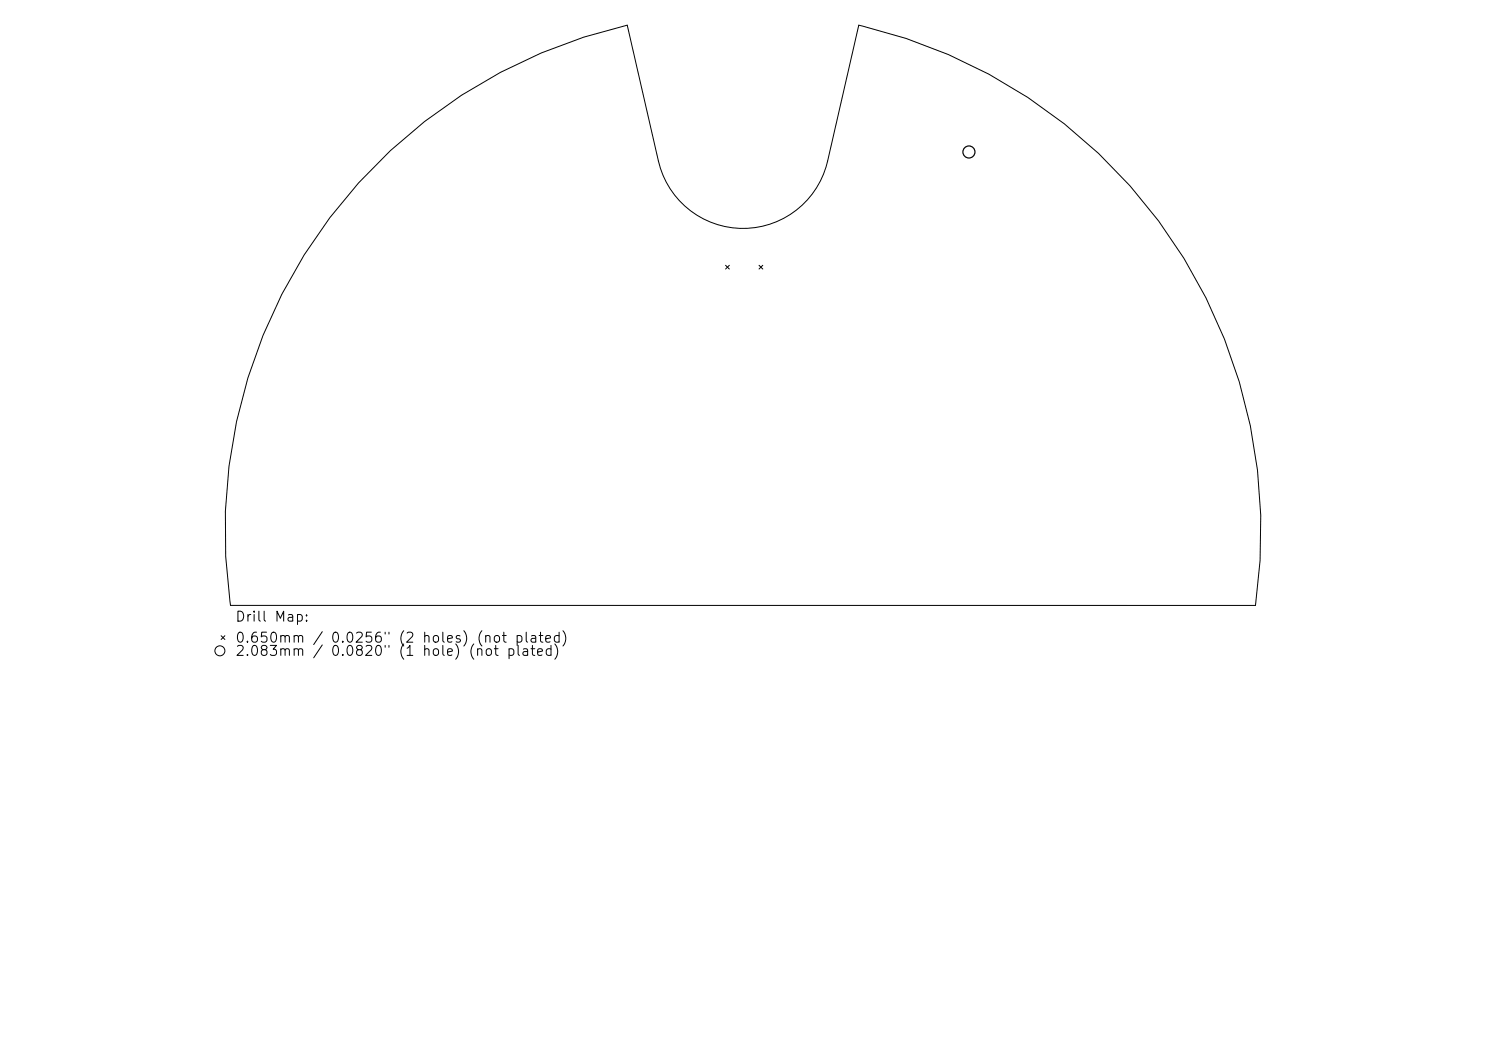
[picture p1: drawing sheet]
<svg xmlns="http://www.w3.org/2000/svg" width="297mm" height="210mm" viewBox="0 0 297 210" stroke-linecap="round" stroke-linejoin="round" font-family="sans-serif">
<defs><g id="words">
<g font-size="2">
<text x="46.9" y="124.7">Drill Map:</text>
<text x="46.9" y="128.9">0.650mm / 0.0256&quot; (2 holes) (not plated)</text>
<text x="46.9" y="131.6">2.083mm / 0.0820&quot; (1 hole) (not plated)</text>
</g>
</g></defs>
<g fill="none" stroke="#000" stroke-width=".2">
<path d="M78 30.1a103.5 103.5 0 0 1 47.4-25.1l6.2 27.2a17.3 17.3 0 0 0 16.9 13.4 17.3 17.3 0 0 0 16.9-13.4l6.2-27.2a103.5 103.5 0 0 1 79.3 116h-204.8a103.5 103.5 0 0 1 31.9-90.9zM145 53l.8 .8M145.8 53l-.8 .8M151.7 53l.8 .8M152.5 53l-.8 .8M44.2 127l.7 .8M44.9 127l-.7 .8"/>
<circle cx="43.9" cy="130" r="1"/>
</g>
<circle cx="193.7" cy="30.4" r="1.2" fill="none" stroke="#000" stroke-width=".24"/>
<use href="#words"/>
</svg>
